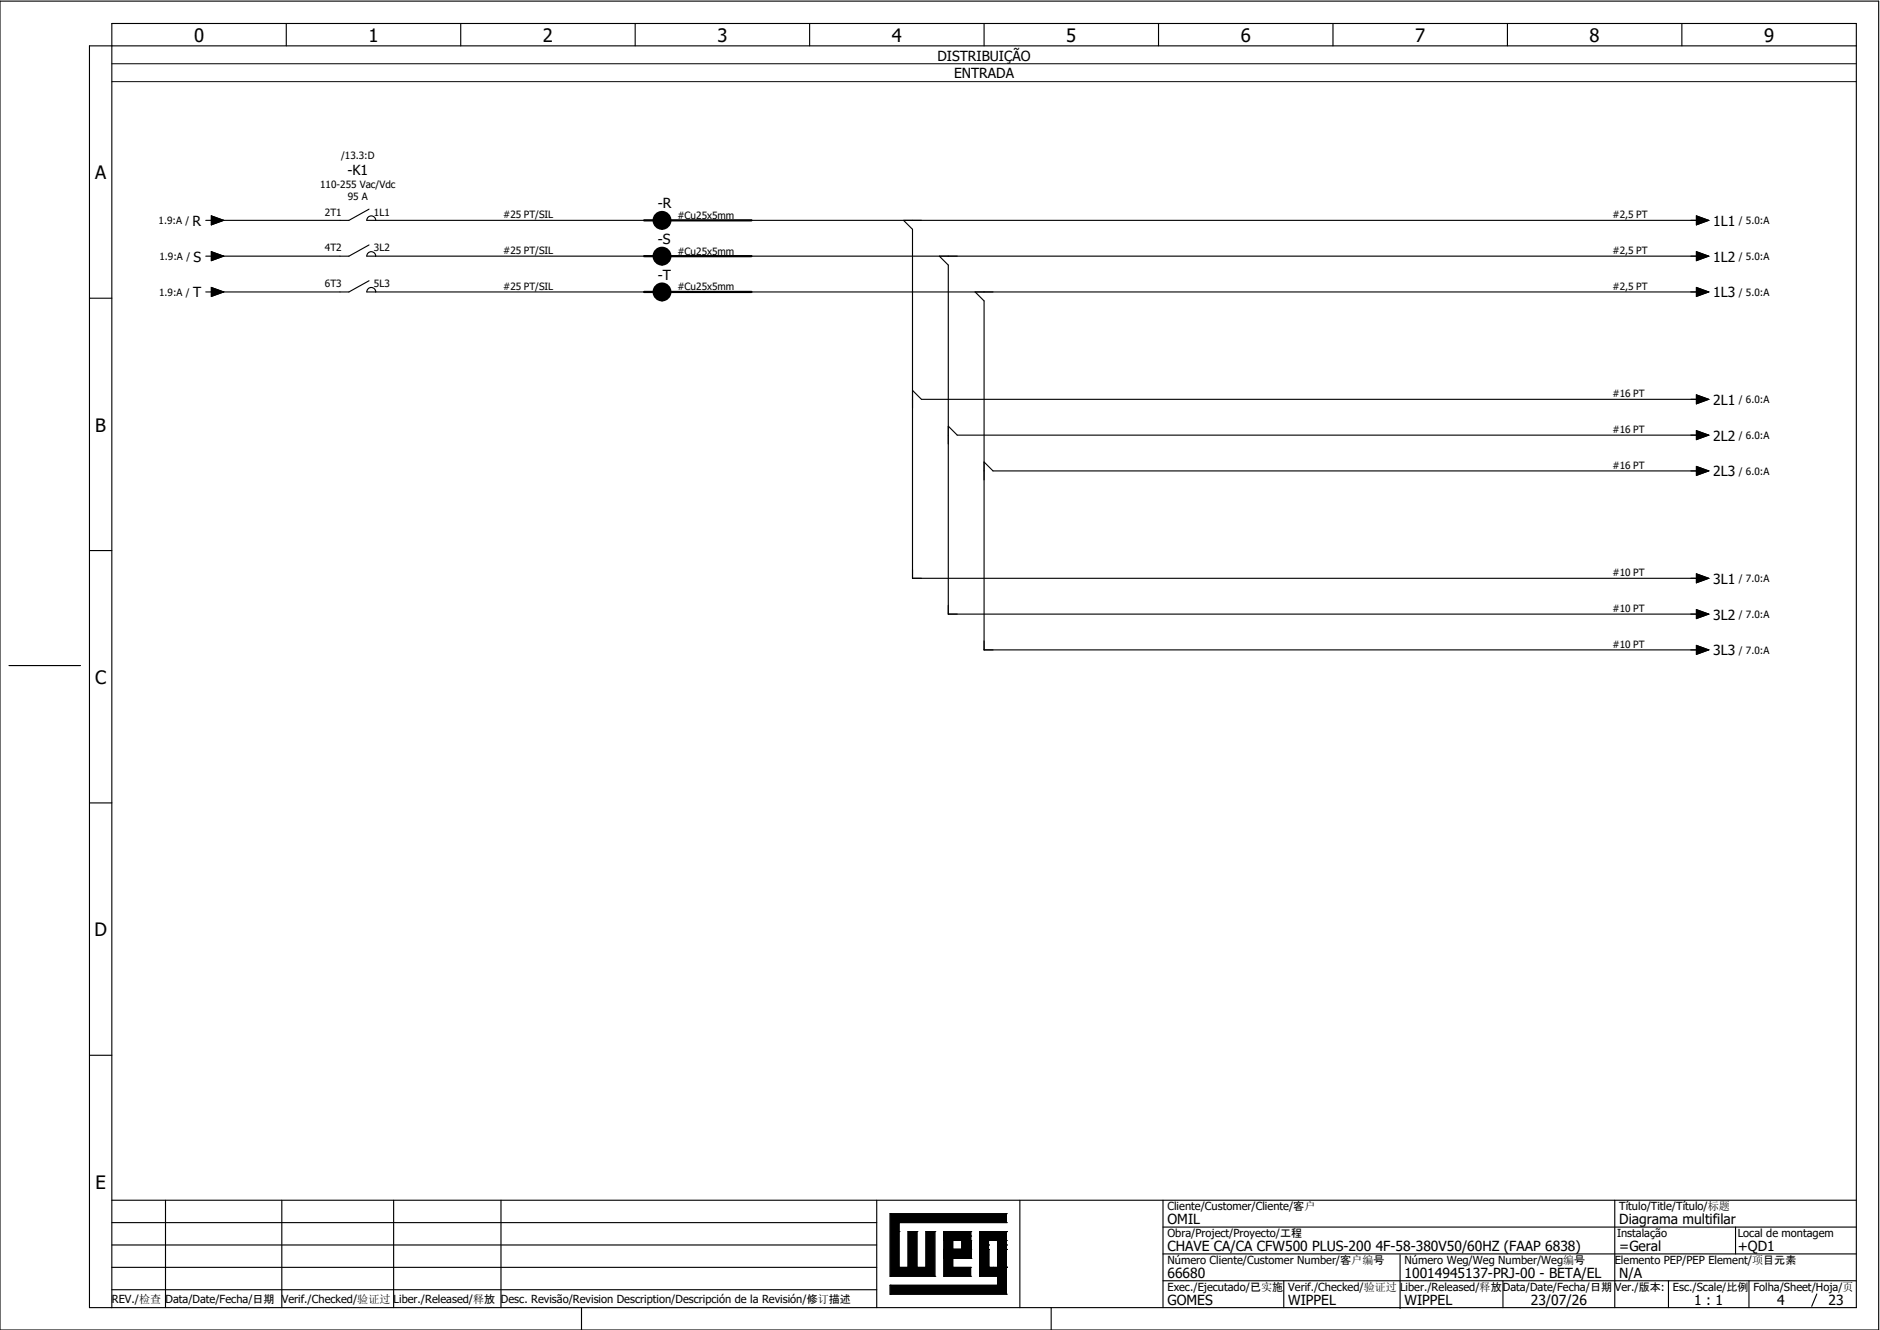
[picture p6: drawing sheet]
<svg xmlns="http://www.w3.org/2000/svg" width="297mm" height="210mm" viewBox="0 0 297 210" stroke-linecap="round" stroke-linejoin="round" font-family="sans-serif">
<defs><g id="words">
<g font-size="2.9">
<text x="30.7" y="6.6">0</text>
<text x="58.2" y="6.6">1</text>
<text x="85.8" y="6.6">2</text>
<text x="113.4" y="6.6">3</text>
<text x="141" y="6.6">4</text>
<text x="168.5" y="6.6">5</text>
<text x="196.1" y="6.6">6</text>
<text x="223.7" y="6.6">7</text>
<text x="251.3" y="6.6">8</text>
<text x="278.9" y="6.6">9</text>
<text x="15" y="28.3">A</text>
<text x="15.1" y="68.2">B</text>
<text x="15" y="108.1">C</text>
<text x="14.9" y="148">D</text>
<text x="15.1" y="187.9">E</text>
</g>
<g font-size="2.2">
<text x="148.2" y="9.6">DISTRIBUIÇÃO</text>
<text x="150.8" y="12.3">ENTRADA</text>
<text x="54.9" y="27.7">-K1</text>
<text x="30.5" y="35.7">R</text>
<text x="104" y="32.9">-R</text>
<text x="270.8" y="35.7">1L1</text>
<text x="30.6" y="41.4">S</text>
<text x="104" y="38.6">-S</text>
<text x="270.8" y="41.4">1L2</text>
<text x="30.5" y="47">T</text>
<text x="104" y="44.2">-T</text>
<text x="270.8" y="47">1L3</text>
<text x="270.8" y="64">2L1</text>
<text x="270.8" y="69.6">2L2</text>
<text x="270.8" y="75.3">2L3</text>
<text x="270.8" y="92.3">3L1</text>
<text x="270.8" y="97.9">3L2</text>
<text x="270.8" y="103.6">3L3</text>
<text x="184.5" y="193.5">OMIL</text>
<text x="184.5" y="197.7">CHAVE CA/CA CFW500 PLUS-200 4F-58-380V50/60HZ (FAAP 6838)</text>
<text x="256" y="193.5">Diagrama multifilar</text>
<text x="256" y="197.7">=Geral</text>
<text x="274.7" y="197.7">+QD1</text>
<text x="184.5" y="201.9">66680</text>
<text x="222" y="201.9">10014945137-PRJ-00 - BETA/EL</text>
<text x="256" y="201.9">N/A</text>
<text x="184.5" y="206.2">GOMES</text>
<text x="203.6" y="206.2">WIPPEL</text>
<text x="222" y="206.2">WIPPEL</text>
<text x="242" y="206.2">23/07/26</text>
<text x="267.8" y="206.2">1 : 1</text>
<text x="280.9" y="206.2">4</text>
<text x="289.1" y="206.2">23</text>
</g>
<g font-size="1.8">
<text x="184.5" y="191.2">Cliente/Customer/Cliente/客户</text>
<text x="256" y="191.2">Título/Title/Título/标题</text>
<text x="184.5" y="195.5">Obra/Project/Proyecto/工程</text>
<text x="255.6" y="195.5">Instalação</text>
<text x="274.7" y="195.5">Local de montagem</text>
<text x="184.5" y="204">Exec./Ejecutado/已实施</text>
<text x="184.5" y="199.7">Número Cliente/Customer Number/客户编号</text>
<text x="203.6" y="204">Verif./Checked/验证过</text>
<text x="221.3" y="204">Liber./Released/释放</text>
<text x="222" y="199.7">Número Weg/Weg Number/Weg编号</text>
<text x="237.6" y="204">Data/Date/Fecha/日期</text>
<text x="255.3" y="204">Ver./版本:</text>
<text x="255.3" y="199.7">Elemento PEP/PEP Element/项目元素</text>
<text x="264.4" y="204">Esc./Scale/比例</text>
<text x="277.2" y="204">Folha/Sheet/Hoja/页</text>
<text x="17.7" y="205.9">REV./检查</text>
<text x="26.2" y="205.9">Data/Date/Fecha/日期</text>
<text x="44.5" y="205.9">Verif./Checked/验证过</text>
<text x="62.2" y="205.9">Liber./Released/释放</text>
<text x="79.2" y="205.9">Desc. Revisão/Revision Description/Descripción de la Revisión/修订描述</text>
</g>
<g font-size="1.6">
<text x="50.6" y="29.8">110-255 Vac/Vdc</text>
<text x="53.9" y="25.2">/13.3:D</text>
<text x="25.1" y="35.5">1.9:A /</text>
<text x="51.4" y="34.1">2T1</text>
<text x="55" y="31.7">95 A</text>
<text x="59.1" y="34.1">1L1</text>
<text x="79.5" y="34.5">#25 PT/SIL</text>
<text x="107.1" y="34.6">#Cu25x5mm</text>
<text x="254.9" y="34.5">#2,5 PT</text>
<text x="274.8" y="35.5">/ 5.0:A</text>
<text x="25.2" y="41.1">1.9:A /</text>
<text x="51.4" y="39.7">4T2</text>
<text x="59.1" y="39.7">3L2</text>
<text x="79.5" y="40.1">#25 PT/SIL</text>
<text x="107.1" y="40.2">#Cu25x5mm</text>
<text x="254.9" y="40.1">#2,5 PT</text>
<text x="274.8" y="41.1">/ 5.0:A</text>
<text x="25.1" y="46.8">1.9:A /</text>
<text x="51.4" y="45.4">6T3</text>
<text x="59.1" y="45.4">5L3</text>
<text x="79.5" y="45.8">#25 PT/SIL</text>
<text x="107.1" y="45.9">#Cu25x5mm</text>
<text x="254.9" y="45.8">#2,5 PT</text>
<text x="274.8" y="46.8">/ 5.0:A</text>
<text x="254.9" y="62.8">#16 PT</text>
<text x="274.8" y="63.7">/ 6.0:A</text>
<text x="254.9" y="68.4">#16 PT</text>
<text x="274.8" y="69.4">/ 6.0:A</text>
<text x="254.9" y="74.1">#16 PT</text>
<text x="274.8" y="75">/ 6.0:A</text>
<text x="254.9" y="91">#10 PT</text>
<text x="274.8" y="92">/ 7.0:A</text>
<text x="254.9" y="96.7">#10 PT</text>
<text x="274.8" y="97.7">/ 7.0:A</text>
<text x="254.9" y="102.3">#10 PT</text>
<text x="274.8" y="103.3">/ 7.0:A</text>
</g>
</g></defs>
<g fill="none" stroke="#000" stroke-width=".18">
<path d="M0 .2h297v210h-297zM45.3 3.7v3.5M72.8 3.7v3.5M100.4 3.7v3.5M128 3.7v3.5M155.6 3.7v3.5M183.1 3.7v3.5M210.7 3.7v3.5M238.3 3.7v3.5M265.9 3.7v3.5M293.4 7.2h-279.3v199.4h279.3v-202.9h-275.7v202.9M32.5 34.8h.9"/>
<path d="M33.4 34.1l2 .7-2 .7zM33.4 39.8l2 .7-2 .7zM58.3 33.1l-3.1 1.7h-21.3M58.3 38.7l-3.1 1.8h-21.3M59.4 34.8a.71 .71 0 0 0-.7-.7 .71 .71 0 0 0-.7 .7h46.6v1.4l1.5-1.4h162.6M142.8 34.8l1.4 1.4v55.2h124.5M268.2 34.1l1.9 .7-1.9 .7zM268.2 39.8l1.9 .7-1.9 .7zM14.1 47.1h3.6M32.5 40.5h.9M32.5 46.1h.9M33.4 45.4l2 .7-2 .7z"/>
<path d="M33.9 46.1h19.8M58.3 44.4l-3.1 1.7h-1.5M59.4 40.5a.71 .71 0 0 0-.7-.7 .71 .71 0 0 0-.7 .7h46.6v1.4l1.5-1.4h162.6M59.4 46.1a.71 .71 0 0 0-.7-.7 .71 .71 0 0 0-.7 .7h46.6v1.5l1.5-1.5h162.6M148.5 40.5l1.4 1.4v55.1h118.8M154.1 46.1l1.5 1.5v55.1h113.1M268.2 45.4l1.9 .7-1.9 .7zM144.2 61.7l1.5 1.4h123M149.9 67.3l1.4 1.5h117.4M155.6 73l1.4 1.4h111.7M268.2 62.4l1.9 .7-1.9 .7zM268.2 68.1l1.9 .7-1.9 .7z"/>
<path d="M268.2 73.7l1.9 .7-1.9 .7zM14.1 87h3.6M268.2 90.7l1.9 .7-1.9 .7zM268.2 96.3l1.9 .7-1.9 .8zM1.4 105.2h11.3M268.2 102l1.9 .7-1.9 .7zM14.1 126.9h3.6M14.1 166.8h3.6M17.7 193.2h120.9M17.7 196.7h120.9M17.7 189.7h275.7M26.2 189.7v16.9"/>
<path d="M44.5 189.7v16.9M62.2 189.7v16.9M79.2 189.7v16.9M138.6 189.7v16.9M161.2 189.7v16.9M183.8 189.7v16.9M183.8 193.9h109.6M183.8 198.2h109.6M221.3 198.3v8.5M255.3 189.7v16.9M274.3 193.9v4.3M17.7 200.3h120.9"/>
<path d="M17.7 203.8h120.9M91.9 206.6v3.6M166.2 206.6v3.6M183.8 202.4h109.6M202.9 202.4v4.2M237.6 202.4v4.2M263.7 202.4v4.2M276.5 202.4v4.2M287.2 204.5l-.8 1.9"/>
</g>
<g fill="#000" stroke="#000" stroke-width=".16">
<path d="M33.4 34.1l2 .7-2 .7zM33.4 39.8l2 .7-2 .7zM268.2 34.1l1.9 .7-1.9 .7zM268.2 39.8l1.9 .7-1.9 .7zM33.4 45.4l2 .7-2 .7zM268.2 45.4l1.9 .7-1.9 .7zM268.2 62.4l1.9 .7-1.9 .7zM268.2 68.1l1.9 .7-1.9 .7zM268.2 73.7l1.9 .7-1.9 .7zM268.2 90.7l1.9 .7-1.9 .7zM268.2 96.3l1.9 .7-1.9 .8zM268.2 102l1.9 .7-1.9 .7z"/>
<path d="M140.7 191.8h18.4v1.4h-17v7.1h1.4v-5.7h1.4v5.7h1.5v-5.7h1.4v7.1h-7.1zM149.2 197.4h4.2h-2.8h2.8h-2.8h2.8h-2.8h2.8h-2.8h2.8v1.5h-4.2zM149.2 194.6h4.2h-2.8h2.8h-2.8h2.8h-2.8h2.8h-2.8h2.8v1.4h-4.2zM152 194.6h1.4v4.3v-2.9v2.9v-2.9v2.9v-2.9v2.9v-2.9v2.9h-1.4zM140.7 203.1h17v-1.4h-2.9v-2.8v1.4v-1.4v1.4h4.3v4.2h-18.4zM154.8 194.6h4.3h-2.8h2.8h-2.8h2.8h-2.8h2.8h-2.8h2.8v1.4h-4.3zM154.8 196h1.5v4.3v-2.9v2.9v-2.9v2.9v-2.9v2.9v-2.9v2.9h-1.5zM157.7 196h1.4v4.3v-2.9v2.9v-2.9v2.9v-2.9v2.9v-2.9v2.9h-1.4zM149.2 194.6l.7 4.3-.7-4.3h1.4v4.3h2.8h-2.8v1.4h2.8v1.4h-4.2z"/>
</g>
<g fill="none" stroke="#000" stroke-width=".16">
<path d="M17.7 10.1h275.7M17.7 12.9h275.7M140.7 191.8h.1M140.7 191.8v9.9M140.7 191.8h18.4M142.1 193.2h.1M142.1 194.6h.1M142.1 193.2h17M142.1 193.2v7.1M143.5 194.6h.1M143.5 194.6v5.7M143.5 194.6h1.4"/>
<path d="M144.9 194.6h.1M144.9 194.6v5.7M146.4 194.6h.1M146.4 194.6h1.4M146.4 194.6v5.7M147.8 194.6h.1M147.8 194.6v7.1M149.2 198.9h.1M149.2 196h.1M149.2 194.6h4.2M149.2 198.9h4.2M149.2 194.6l.7 4.3"/>
<path d="M149.2 194.6v7.1M149.2 197.4h4.2M149.2 196h4.2M149.9 197.4h.1M149.9 194.6h.1M150.6 198.9h.1M150.6 197.4h.1M150.6 194.6h.1M150.6 194.6v5.7M152 198.9h.1M152 194.6h.1M152 194.6v4.3"/>
<path d="M153.4 198.9h.1M153.4 197.4h.1M153.4 196h.1M153.4 194.6h.1M153.4 195.3h.1M153.4 194.6v4.3M154.8 198.9h.1M154.8 196h.1M154.8 196h4.3M155.6 194.6h.1M156.3 194.6h.1M156.3 197.4h.1"/>
<path d="M156.3 196.7h.1M156.3 196v4.3M157.7 196h.1M157.7 196v4.3M159.1 191.8h.1M159.1 193.2h.1M159.1 196h.1M159.1 194.6h.1M159.1 197.4h.1M159.1 196.7h.1M159.1 194.6h-4.3v7.1M159.1 191.8v1.4"/>
<path d="M159.1 194.6v9.9M140.7 203.1h.1M140.7 204.5h.1M140.7 201.7h.1M140.7 201.7h7.1M140.7 203.1h17M140.7 203.1v1.4M140.7 204.5h18.4M142.1 200.3h.1M142.1 200.3h1.4M143.5 200.3h.1M144.9 200.3h.1"/>
<path d="M144.9 200.3h1.5M146.4 200.3h.1M147.8 201.7h.1M149.2 201.7h.1M149.2 201.7h4.2M150.6 200.3h.1M150.6 200.3h2.8M153.4 201.7h.1M153.4 200.3h.1M153.4 200.3v1.4M154.8 201.7h.1M154.8 200.3h.1"/>
<path d="M154.8 201.7h2.9M154.8 200.3h4.3M156.3 200.3h.1M157 200.3h.1M157.7 201.7h.1M157.7 203.1h.1M157.7 200.3h.1M157.7 201.7v1.4M159.1 204.5h.1M159.1 200.3h.1"/>
</g>
<path d="M101.8 34.8h17M101.8 40.5h17M101.8 46.1h17" fill="none" stroke="#000" stroke-width=".35"/>
<g fill="#000">
<circle cx="104.6" cy="34.8" r="1.5"/>
<circle cx="104.6" cy="46.1" r="1.5"/>
<circle cx="104.6" cy="40.5" r="1.5"/>
</g>
<use href="#words"/>
</svg>
